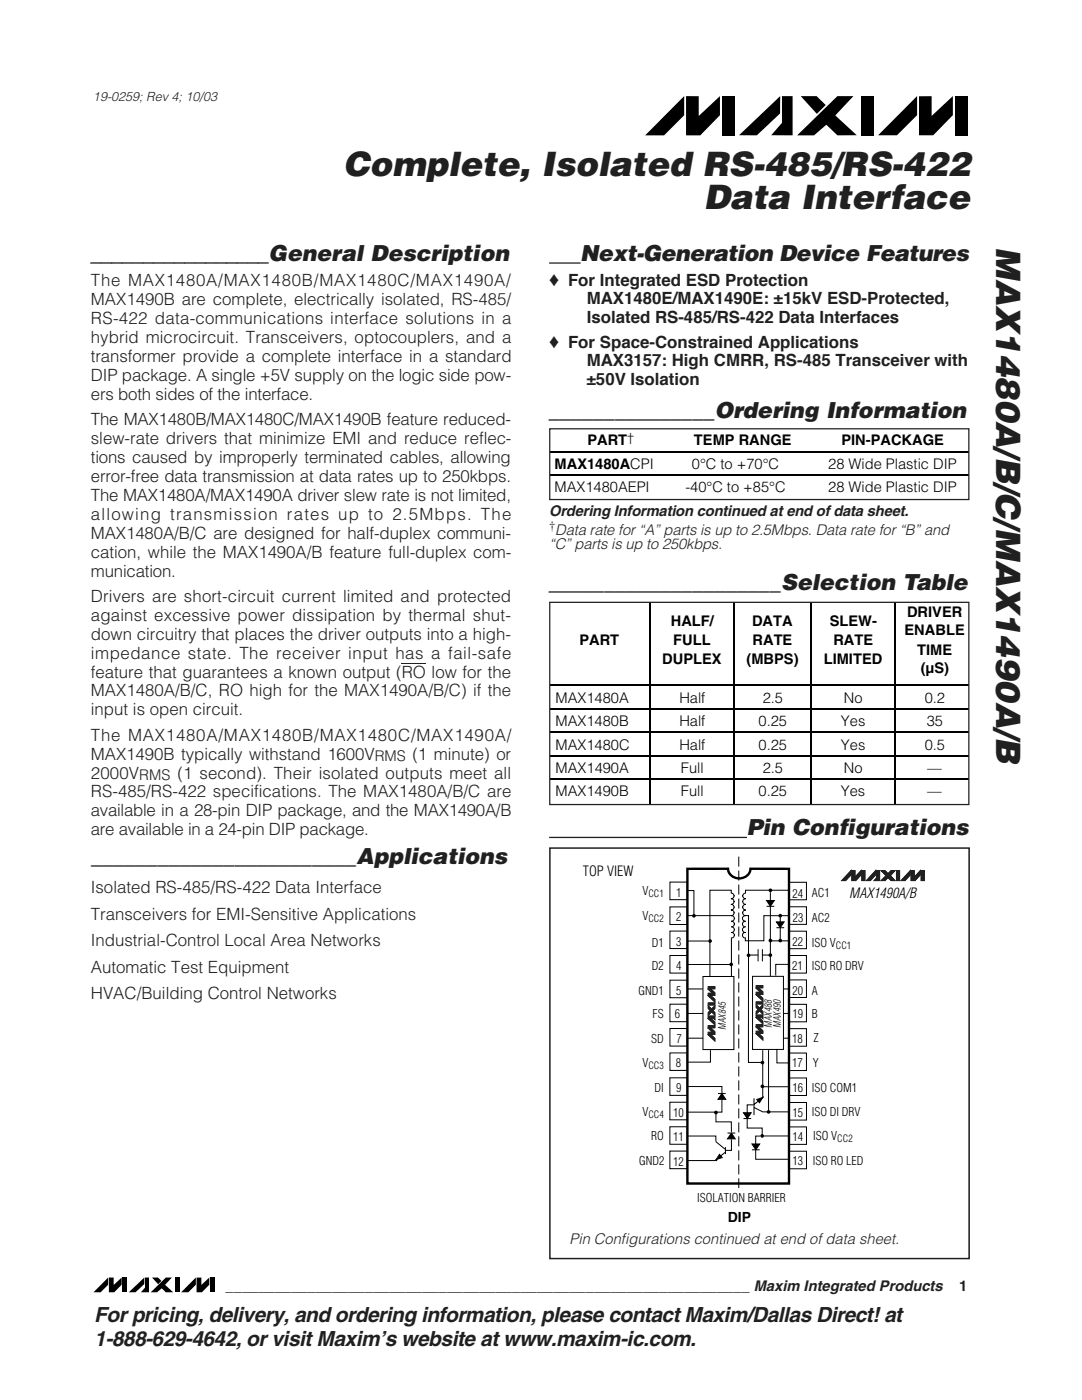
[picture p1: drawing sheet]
<svg xmlns="http://www.w3.org/2000/svg" width="216mm" height="279mm" viewBox="0 0 216 279" stroke-linecap="round" stroke-linejoin="round" font-family="sans-serif">
<defs><g id="words">
<g font-size="6.7" fill="#231f20">
<text x="68.5" y="35">Complete, Isolated RS-485/RS-422</text>
<text x="140.4" y="41.8">Data Interface</text>
<text x="198.8" y="49.3" transform="rotate(90 198.8 49.3)">MAX1480A/B/C/MAX1490A/B</text>
</g>
<g font-size="4.4" fill="#231f20">
<text x="18.1" y="52.1">_________________General Description</text>
<text x="115.8" y="52.1">Next-Generation Device Features</text>
<text x="109.6" y="83.3">_______________Ordering Information</text>
<text x="109.6" y="117.8">_____________________Selection Table</text>
<text x="149" y="166.7">Pin Configurations</text>
<text x="18.2" y="172.5">________________________Applications</text>
</g>
<g font-size="4.2" fill="#231f20">
<text x="18.8" y="263.9">For pricing, delivery, and ordering information, please contact Maxim/Dallas Direct!at</text>
<text x="18.8" y="268.5">1-888-629-4642, orvisit Maxim’s website at www.maxim-ic.com.</text>
</g>
<g font-size="3.4" fill="#231f20">
<text x="18.1" y="57.1">The MAX1480A/MAX1480B/MAX1480C/MAX1490A/</text>
<text x="109.6" y="57.1">♦ For Integrated ESD Protection</text>
<text x="18.1" y="60.9">MAX1490B are complete, electrically isolated, RS-485/</text>
<text x="18.1" y="64.7">RS-422 data-communications interface solutions in a</text>
<text x="117.1" y="60.7">MAX1480E/MAX1490E: ±15kV ESD-Protected,</text>
<text x="117.1" y="64.4">Isolated RS-485/RS-422 Data Interfaces</text>
<text x="18.1" y="68.5">hybrid microcircuit. Transceivers, optocouplers, and a</text>
<text x="109.6" y="69.4">♦ For Space-Constrained Applications</text>
<text x="18.1" y="72.3">transformer provide a complete interface in a standard</text>
<text x="18.1" y="76">DIP package. A single +5V supply on the logic side pow-</text>
<text x="117.1" y="73.1">MAX3157: High CMRR, RS-485 Transceiver with</text>
<text x="117.1" y="76.8">±50V Isolation</text>
<text x="18.1" y="79.8">ers both sides of the interface.</text>
<text x="18.1" y="84.8">The MAX1480B/MAX1480C/MAX1490B feature reduced-</text>
<text x="18.1" y="88.6">slew-rate drivers that minimize EMI and reduce reflec-</text>
<text x="18.1" y="92.4">tions caused by improperly terminated cables, allowing</text>
<text x="18.1" y="96.2">error-free data transmission at data rates up to 250kbps.</text>
<text x="18.1" y="100">The MAX1480A/MAX1490A driver slew rate is not limited,</text>
<text x="18.1" y="103.7">allowing transmission rates up to 2.5Mbps. The</text>
<text x="18.1" y="107.5">MAX1480A/B/C are designed for half-duplex communi-</text>
<text x="18.1" y="111.3">cation, while the MAX1490A/B feature full-duplex com-</text>
<text x="18.1" y="115.1">munication.</text>
<text x="18.1" y="120.1">Drivers are short-circuit current limited and protected</text>
<text x="18.1" y="123.9">against excessive power dissipation by thermal shut-</text>
<text x="18.1" y="127.7">down circuitry that places the driver outputs into a high-</text>
<text x="18.1" y="131.4">impedance state. The receiver input has a fail-safe</text>
<text x="18.1" y="135.2">feature that guarantees a known output (RO low for the</text>
<text x="18.1" y="139">MAX1480A/B/C, RO high for the MAX1490A/B/C) if the</text>
<text x="18.1" y="142.8">input is open circuit.</text>
<text x="18.1" y="147.8">The MAX1480A/MAX1480B/MAX1480C/MAX1490A/</text>
<text x="18.1" y="151.6">MAX1490B typically withstand 1600V</text>
<text x="18.1" y="155.4">2000V</text>
<text x="35.4" y="155.4">(1 second). Their isolated outputs meet all</text>
<text x="82.3" y="151.6">(1 minute) or</text>
<text x="18.1" y="159.2">RS-485/RS-422 specifications. The MAX1480A/B/C are</text>
<text x="18.1" y="162.9">available in a 28-pin DIP package, and the MAX1490A/B</text>
<text x="18.1" y="166.7">are available in a 24-pin DIP package.</text>
<text x="18.1" y="178.3">Isolated RS-485/RS-422 Data Interface</text>
<text x="18.1" y="183.6">Transceivers for EMI-Sensitive Applications</text>
<text x="18.1" y="188.9">Industrial-Control Local Area Networks</text>
<text x="18.1" y="194.1">Automatic Test Equipment</text>
<text x="18.1" y="199.5">HVAC/Building Control Networks</text>
</g>
<g font-size="2.9">
<text x="117.2" y="88.8">PART</text>
<text x="138.5" y="88.8">TEMP RANGE</text>
<text x="167.9" y="88.8">PIN-PACKAGE</text>
<text x="110.7" y="93.6">MAX1480ACPI</text>
<text x="138.1" y="93.6">0°C to +70°C</text>
<text x="165.3" y="93.6">28 Wide Plastic DIP</text>
<text x="110.7" y="98.3">MAX1480AEPI</text>
<text x="136.8" y="98.3">-40°C to +85°C</text>
<text x="165.3" y="98.3">28 Wide Plastic DIP</text>
<text x="133.8" y="124.9">HALF/</text>
<text x="150.1" y="124.9">DATA</text>
<text x="165.6" y="124.9">SLEW-</text>
<text x="181" y="123.1">DRIVER</text>
<text x="115.6" y="128.7">PART</text>
<text x="134.3" y="128.6">FULL</text>
<text x="150.2" y="128.6">RATE</text>
<text x="166.3" y="128.6">RATE</text>
<text x="180.5" y="126.8">ENABLE</text>
<text x="183" y="130.6">TIME</text>
<text x="132.1" y="132.5">DUPLEX</text>
<text x="149" y="132.5">(MBPS)</text>
<text x="164.4" y="132.5">LIMITED</text>
<text x="183.7" y="134.4">(µS)</text>
<text x="110.9" y="140.2">MAX1480A</text>
<text x="135.6" y="140.2">Half</text>
<text x="152.2" y="140.2">2.5</text>
<text x="168.4" y="140.2">No</text>
<text x="184.5" y="140.2">0.2</text>
<text x="110.9" y="144.9">MAX1480B</text>
<text x="110.9" y="149.6">MAX1480C</text>
<text x="135.6" y="144.9">Half</text>
<text x="135.6" y="149.6">Half</text>
<text x="151.4" y="144.9">0.25</text>
<text x="151.4" y="149.6">0.25</text>
<text x="167.8" y="144.9">Yes</text>
<text x="167.8" y="149.6">Yes</text>
<text x="184.5" y="149.6">0.5</text>
<text x="184.9" y="144.9">35</text>
<text x="110.9" y="154.2">MAX1490A</text>
<text x="135.9" y="154.2">Full</text>
<text x="152.2" y="154.2">2.5</text>
<text x="168.4" y="154.2">No</text>
<text x="185" y="154.2">—</text>
<text x="110.9" y="159">MAX1490B</text>
<text x="135.9" y="159">Full</text>
<text x="151.4" y="159">0.25</text>
<text x="167.8" y="159">Yes</text>
<text x="185" y="159">—</text>
</g>
<g font-size="2.9" fill="#231f20">
<text x="109.6" y="102.9">Ordering Information continued at end of data sheet.</text>
<text x="110.8" y="106.7">Data rate for “A” parts is up to 2.5Mbps. Data rate for “B” and</text>
<text x="109.6" y="109.7">“C” parts is up to 250kbps.</text>
<text x="27.8" y="155.7">RMS</text>
<text x="74.8" y="152">RMS</text>
<text x="113.6" y="248.2">Pin Configurations continued at end of data sheet.</text>
<text x="45" y="257.7">________________________________________________________________ Maxim Integrated Products</text>
<text x="191.4" y="257.7">1</text>
</g>
<g font-size="2.8">
<text x="116.3" y="174.9">TOP VIEW</text>
<text x="169.5" y="179.1">MAX1490A/B</text>
<text x="145.2" y="243.9">DIP</text>
</g>
<g font-size="2.5" fill="#231f20">
<text x="18.6" y="20.1">19-0259; Rev 4; 10/03</text>
<text x="109.6" y="105.7">†</text>
</g>
<text font-size="2.5" x="125.2" y="88.2">†</text>
<g font-size="2.4">
<text x="128.2" y="178.5">V</text>
<text x="135" y="179">1</text>
<text x="158.1" y="179.1">24</text>
<text x="162" y="179">AC1</text>
<text x="128.2" y="183.5">V</text>
<text x="135" y="183.9">2</text>
<text x="158.2" y="184">23</text>
<text x="162" y="184">AC2</text>
<text x="130.1" y="188.9">D1</text>
<text x="135" y="188.8">3</text>
<text x="158.1" y="188.8">22</text>
<text x="162" y="188.9">ISO V</text>
<text x="130.1" y="193.5">D2</text>
<text x="135" y="193.5">4</text>
<text x="158.1" y="193.6">21</text>
<text x="162" y="193.5">ISO RO DRV</text>
<text x="127.4" y="198.6">GND1</text>
<text x="130.2" y="203.3">FS</text>
<text x="134.7" y="203.3">6</text>
<text x="135" y="198.5">5</text>
<text x="158.1" y="198.5">20</text>
<text x="158.2" y="203.3">19</text>
<text x="162" y="198.6">A</text>
<text x="162" y="203.3">B</text>
<text x="130" y="208.1">SD</text>
<text x="135" y="208.1">7</text>
<text x="158.1" y="208.1">18</text>
<text x="162.3" y="208">Z</text>
<text x="128.2" y="213">V</text>
<text x="134.9" y="213">8</text>
<text x="158.1" y="213">17</text>
<text x="162.2" y="212.9">Y</text>
<text x="130.6" y="218">DI</text>
<text x="135" y="218">9</text>
<text x="158.1" y="218">16</text>
<text x="162" y="218">ISO COM1</text>
<text x="128.2" y="222.8">V</text>
<text x="130" y="227.6">RO</text>
<text x="134.3" y="223">10</text>
<text x="134.3" y="227.7">11</text>
<text x="158.1" y="227.7">14</text>
<text x="158.2" y="222.9">15</text>
<text x="162" y="222.8">ISO DI DRV</text>
<text x="162.3" y="227.5">ISO V</text>
<text x="127.5" y="232.5">GND2</text>
<text x="134.3" y="232.7">12</text>
<text x="158.1" y="232.5">13</text>
<text x="162.2" y="232.4">ISO RO LED</text>
<text x="139.1" y="239.9">ISOLATION BARRIER</text>
</g>
<g font-size="2">
<text x="129.4" y="178.9">CC1</text>
<text x="129.4" y="183.9">CC2</text>
<text x="166.8" y="189.3">CC1</text>
<text x="144.9" y="205.5" transform="rotate(-90 144.9 205.5)">MAX845</text>
<text x="154" y="205.1" transform="rotate(-90 154 205.1)">MAX488</text>
<text x="155.8" y="205.1" transform="rotate(-90 155.8 205.1)">MAX490</text>
<text x="129.4" y="213.4">CC3</text>
<text x="129.4" y="223.2">CC4</text>
<text x="167.1" y="227.9">CC2</text>
</g>
</g></defs>
<path d="M80.2 132.4h4.8" fill="none" stroke="#231f20" stroke-width=".2"/>
<path d="M109.6 52.5h6.2" fill="none" stroke="#231f20" stroke-width=".26"/>
<path d="M136.5 19.2v3.8l-4 4h-3.8zM136.9 19.2h2.5v4l4.3-4v3.8l-4 4h-2.8zM144 19.2h2.6v7.8h-2.6zM159.8 19.2h3.1l1.9 1.8-1.8 1.7zM159.1 27l8-7.8h3.2l-3.6 3.8 4.3 4h-3.9l-2.2-2.1-2.5 2.1zM171.8 19.2h2.6v7.8h-2.6zM183 19.2v3.8l-4 4h-3.8zM183.4 19.2h2.5v3.9l4.2-3.9v3.8l-3.9 4h-2.8zM190.5 19.2h2.6v7.8h-2.6zM147.5 27l8.2-7.8v3.4l-4.7 4.4zM156 19.2h2.2v7.8h-4.3l2.1-2.5z" fill="#000"/>
<path d="M18.5 253h25.7v5h-25.7z" fill="#fff"/>
<path d="M21.6 255v1.4l-1.5 1.5h-1.4zM21.7 255h1v1.5l1.6-1.5v1.4l-1.5 1.5h-1.1zM24.4 255h1v2.9h-1zM25.7 257.9l3.1-2.9v1.3l-1.8 1.6zM28.9 255h.8v2.9h-1.6l.8-.9zM30.3 255h1.2l.7 .6-.6 .7zM30.1 257.9l3-2.9h1.2l-1.4 1.4 1.6 1.5h-1.4l-.8-.8-1 .8zM34.9 255h.9v2.9h-.9zM39.1 255v1.4l-1.5 1.5h-1.4zM39.2 255h1v1.4l1.6-1.4v1.4l-1.5 1.5h-1.1zM41.9 255h1v2.9h-1z" fill="#000"/>
<g fill="none" stroke="#000" stroke-width=".2">
<path d="M133.7 176h3.5v3.6h-3.5zM157.4 176.1h3.5v3.5h-3.5zM133.7 181h3.5v3.5h-3.5zM133.7 185.8h3.5v3.5h-3.5zM133.7 190.7h3.5v3.5h-3.5zM133.7 195.6h3.5v3.5h-3.5zM157.4 185.8h3.5v3.5h-3.5zM157.4 190.7h3.5v3.5h-3.5zM157.4 195.6h3.5v3.5h-3.5zM157.4 181h3.5v3.5h-3.5zM133.7 220h3.5v3.5h-3.5zM133.7 215.1h3.5v3.5h-3.5z"/>
<path d="M133.7 200.4h3.5v3.5h-3.5zM133.7 205.3h3.5v3.5h-3.5zM133.7 210.1h3.5v3.5h-3.5zM157.4 205.3h3.5v3.5h-3.5zM157.4 200.4h3.5v3.5h-3.5zM157.4 210.2h3.5v3.4h-3.5zM157.4 215.1h3.5v3.5h-3.5zM133.7 224.9h3.5v3.5h-3.5zM133.7 229.7h3.5v3.5h-3.5zM157.4 224.9h3.5v3.5h-3.5zM157.4 229.7h3.5v3.6h-3.5zM157.4 220h3.5v3.5h-3.5z"/>
</g>
<path d="M137.2 173.4h8.1a2.27 2.27 0 0 0 2.2 1.9 2.27 2.27 0 0 0 2.2-1.9h7.7v62.8h-20.2z" fill="#fff" stroke="#000" stroke-width=".48"/>
<g fill="#231f20" stroke="#231f20" stroke-width=".2">
<path d="M169.8 173.8v.8l-1.1 1.1h-.7z"/>
<path d="M170 173.8h.6v1.3l1.2-1.3v.8l-1 1.1h-.8z"/>
<path d="M172 173.8h.6v1.9h-.6z"/>
<path d="M174.7 173.8v.8l-1 1.1h-.8z"/>
<path d="M174.9 173.8h.6v1.9h-1.1l.5-.5z"/>
<path d="M177.8 173.8h.8l-.9 .9 .9 1h-.8l-.6-.6-.6 .6h-.8z"/>
<path d="M175.8 173.8h.8l.5 .5-.4 .3z"/>
<path d="M178.9 173.8h.6v1.9h-.6z"/>
<path d="M181.7 173.8v.8l-1.1 1.1h-.8z"/>
<path d="M181.8 173.8h.6v1.3l1.3-1.3v.8l-1.1 1.1h-.8z"/>
<path d="M183.8 173.8h.6v1.9h-.6z"/>
<path d="M141.3 206.5h.6l.7 .7v.5z"/>
<path d="M141.3 205.2h.6l.7 .7v.5h-1.3v-.4h.9z"/>
<path d="M141.3 204.7h1.3v.4h-1.3z"/>
<path d="M141.3 203.3h.6l.7 .7v.5z"/>
<path d="M141.3 202.8h1.3v.7l-.3-.3h-1z"/>
<path d="M141.3 200.8l.7 .6 .6-.6v.5l-.4 .4 .4 .4v.5l-1.3-1.3z"/>
<path d="M141.3 202.1l.4-.4 .2 .3-.6 .6z"/>
<path d="M141.3 200.2h1.3v.4h-1.3z"/>
<path d="M141.3 198.7h.6l.7 .7v.6z"/>
<path d="M141.3 197.4h.6l.7 .7v.5h-1.3v-.4h.9z"/>
<path d="M141.3 196.9h1.3v.4h-1.3z"/>
<path d="M150.9 206.3h.5l.8 .7v.5z"/>
<path d="M150.9 205h.5l.8 .7v.5h-1.3v-.4h.9z"/>
<path d="M150.9 204.5h1.3v.4h-1.3z"/>
<path d="M150.9 203.1h.5l.8 .7v.5z"/>
<path d="M150.9 202.6h1.3v.7l-.3-.3h-1z"/>
<path d="M150.9 200.6l.7 .6 .6-.6v.5l-.4 .4 .4 .4v.5l-1.3-1.3z"/>
<path d="M150.9 201.9l.3-.4 .3 .3-.6 .6z"/>
<path d="M150.9 200h1.3v.4h-1.3z"/>
<path d="M150.9 198.5h.5l.8 .7v.6z"/>
<path d="M150.9 197.2h.5l.8 .7v.5h-1.3v-.4h.9z"/>
<path d="M150.9 196.7h1.3v.4h-1.3z"/>
</g>
<g fill="none" stroke="#000" stroke-width=".2">
<path d="M137.3 177.7h1.2v4.9M145.9 179.4l.4 .1 .2 .4M145.9 179.3l.4-.1 .2-.4-.2-.4-.4-.2v-.5h-4.2v17.1M146.5 179.9l-.2 .4-.4 .2 .5 .2v.5l-.2 .3-.3 .1M148.2 179.9l.2 .4 .4 .2-.5 .2-.1 .5 .3 .3 .3 .1M148.8 179.4l-.4 .1-.2 .4M153.7 178.1v16.7M157.4 177.7h-8.6v.5l-.4 .2-.2 .4 .2 .4 .4 .1M137.2 182.7h8.9M137.2 187.8h4.1M137.2 192.5h8.6M137.3 197.4h2.9"/>
<path d="M140.3 194.9h6.1v14.6h-6.1zM145.9 181.6l.4 .2 .2 .4-.2 .4-.4 .1M146 183.9l.3 .1 .2 .3-.1 .5-.4 .2 .4 .2 .1 .5-.2 .3-.3 .1 .4 .2 .1 .3M146 182.7l.4 .2 .1 .4-.1 .4-.4 .1M146.5 186.6l-.1 .4-.5 .2v7.6M148.6 182.7h.8l-.1 29.3h2.8M148.7 183.9l-.3 .1-.3 .3 .2 .5 .4 .2-.5 .2v.5l.2 .3 .3 .1-.4 .2-.2 .3M148.7 182.7l-.4 .2-.2 .4 .2 .4 .4 .1M148.8 181.6l-.4 .2-.2 .4 .2 .4 .4 .1M149.4 190.6h1.9M150.2 194.9h6.1v14.5h-6.1zM151.3 189.5v2.3"/>
<path d="M152.1 190.6h1.6M152.1 189.5v2.3M153.8 187.8h3.7M156.4 197.4h1M157.3 192.5h-2.5v2.2M157.5 182.7h-5.1v5.1h-3.7v-.6l-.4-.2-.2-.4M137.1 202.3h3.2M137.3 207.2h3M137.3 216.8h6.8v5.2h-6.8M141.8 209.6v2.4h-4.5M150.5 219.2v3.3M152.2 209.6v9.5"/>
<path d="M152.4 218.9l-2 1.5M153.4 209.6v12.3M155 209.3v2.8h2.3M156.4 202.3h.9M156.4 207.2h.9M137.2 231.6h5.9M137.3 226.7h5.5v1.1l1.9 1.5M142.9 222.1v1.8h3v2M144.7 230l-2 1.5M144.8 228.9v1.4M145.9 227.4v2.2h-1M150.4 220.5h-1.3v4.6h3v1.6"/>
<path d="M150.5 221.1l1.7 .8h5.1M151.7 226.7h-.9v4.7h6.5"/>
</g>
<g fill="#000">
<circle cx="153.7" cy="177.7" r=".37"/>
<circle cx="138.5" cy="182.8" r=".37"/>
<circle cx="141.7" cy="187.8" r=".37"/>
<circle cx="145.9" cy="192.5" r=".37"/>
<circle cx="149.4" cy="190.6" r=".37"/>
<circle cx="153.7" cy="190.6" r=".37"/>
<circle cx="153.7" cy="187.7" r=".37"/>
<circle cx="155.7" cy="187.7" r=".37"/>
<circle cx="155.7" cy="182.7" r=".37"/>
<circle cx="152.1" cy="212.1" r=".37"/>
<circle cx="152.1" cy="216.8" r=".37"/>
<circle cx="142.9" cy="222" r=".37"/>
<circle cx="152.1" cy="226.7" r=".37"/>
<circle cx="153.4" cy="221.9" r=".37"/>
</g>
<g fill="#000" stroke="#000" stroke-width=".2">
<path d="M153 179.7h1.5l-.8 1.2zM153 180.9h1.5zM155.7 182.7v5zM154.9 184h1.6l-.8 1.1zM154.9 185.1h1.6zM143.3 218.2h1.5zM144 218.2l.8 1.2h-1.5zM152.3 216.9h4.9zM143.6 230.4l.5 .6-1.2 .4zM145.2 226.1h1.5zM145.9 226.1l.8 1.2h-1.5zM148.3 222.1h1.6l-.8 1.1z"/>
<path d="M148.3 223.2h1.6zM150 228.3h1.6l-.8 1.2zM151 219.4l1.2-.4-.7 1.1zM150 229.5h1.6zM152.4 226.7h4.9z"/>
</g>
<path d="M147.4 171v66.1" fill="none" stroke="#000" stroke-width=".2" stroke-dasharray="2 .8 2 .8 2 .8" stroke-linecap="butt"/>
<path d="M109.7 169.3h83.7v81.9h-83.7z" fill="none" stroke="#231f20" stroke-width=".3"/>
<path d="M109.6 167.1h39.5" fill="none" stroke="#231f20" stroke-width=".26"/>
<g fill="#fff">
<path d="M109.6 80.2h83.8v5.1h-83.8z"/>
<path d="M109.6 100.8h83.8v10.9h-83.8z"/>
</g>
<path d="M109.8 90.1h83.4M109.8 94.8h83.4" fill="none" stroke="#000" stroke-width=".2"/>
<path d="M109.7 85.6h83.6v14.1h-83.6z" fill="none" stroke="#231f20" stroke-width=".25"/>
<g fill="#fff">
<path d="M109.6 113.4h83.8v6.5h-83.8z"/>
<path d="M109.8 120.3h83.4v40.1h-83.4z"/>
</g>
<g fill="none" stroke="#000" stroke-width=".2">
<path d="M109.8 136.7h83.4M129.6 120.3v16.3M129.6 136.8v4.4M146.5 120.3v16.3M146.5 136.8v4.4M161.9 120.3v16.3M161.9 136.8v4.4M178.7 120.3v16.3M178.7 136.8v4.4M109.8 141.4h83.4M109.8 146.1h83.4M109.8 150.8h83.4"/>
<path d="M109.8 155.4h83.4M129.6 141.5v4.5M129.6 146.2v4.4M129.6 150.9v4.4M129.6 155.5v4.5M146.5 141.5v4.5M146.5 146.2v4.4M146.5 150.9v4.4M146.5 155.5v4.5M161.9 141.5v4.5M161.9 146.2v4.4M161.9 150.9v4.4"/>
<path d="M161.9 155.5v4.5M178.7 141.5v4.5M178.7 146.2v4.4M178.7 150.9v4.4M178.7 155.5v4.5"/>
</g>
<path d="M129.5 160.1h.2v.4h-.2zM146.4 160.1h.2v.4h-.2zM161.8 160.1h.2v.4h-.2zM178.6 160.1h.2v.4h-.2z" fill="#000"/>
<path d="M109.7 120.2h83.6v40.4h-83.6z" fill="none" stroke="#231f20" stroke-width=".25"/>
<use href="#words"/>
</svg>
